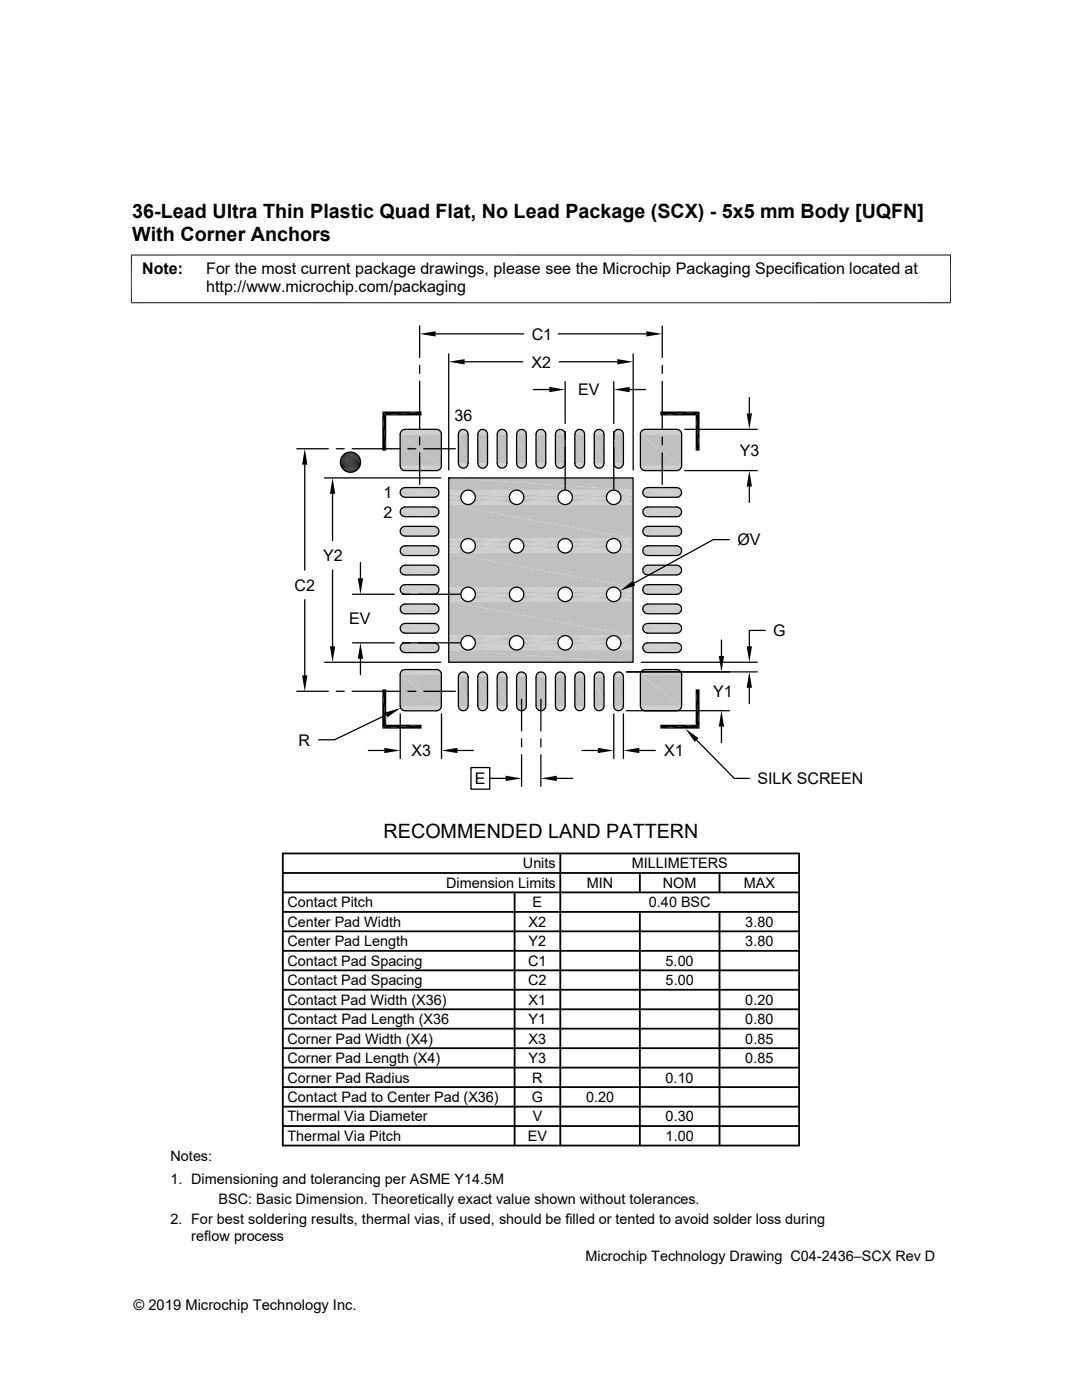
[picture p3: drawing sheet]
<svg xmlns="http://www.w3.org/2000/svg" width="216mm" height="279mm" viewBox="0 0 216 279" stroke-linecap="round" stroke-linejoin="round" font-family="sans-serif">
<defs><g id="words">
<g font-size="3.9">
<text x="26.4" y="43.5">36-Lead Ultra Thin Plastic Quad Flat, No Lead Package (SCX) - 5x5 mm Body [UQFN]</text>
<text x="26.4" y="48.1">With Corner Anchors</text>
<text x="76.5" y="167.2">RECOMMENDED LAND PATTERN</text>
</g>
<g font-size="3.2">
<text x="28.4" y="54.7">Note:</text>
<text x="41.1" y="58.3">http://www.microchip.com/packaging</text>
<text x="41.1" y="54.7">For the most current package drawings, please see the Microchip Packaging Specification located at</text>
<text x="106.1" y="67.8">C1</text>
<text x="106.1" y="73.3">X2</text>
<text x="115.4" y="78.9">EV</text>
<text x="90.7" y="84.1">36</text>
<text x="147.6" y="90.9">Y3</text>
<text x="76.5" y="99.4">1</text>
<text x="76.5" y="103.3">2</text>
<text x="64.5" y="112">Y2</text>
<text x="147.2" y="108.8">ØV</text>
<text x="58.8" y="117.9">C2</text>
<text x="69.7" y="124.6">EV</text>
<text x="154.3" y="126.9">G</text>
<text x="142.3" y="139.1">Y1</text>
<text x="59.5" y="148.8">R</text>
<text x="82.1" y="150.9">X3</text>
<text x="132.5" y="150.9">X1</text>
<text x="94.7" y="156.5">E</text>
<text x="151.2" y="156.5">SILK SCREEN</text>
</g>
<g font-size="2.9">
<text x="104.3" y="173.3">Units</text>
<text x="126" y="173.3">MILLIMETERS</text>
<text x="89" y="177.2">Dimension Limits</text>
<text x="117.1" y="177.2">MIN</text>
<text x="132.3" y="177.2">NOM</text>
<text x="148.4" y="177.2">MAX</text>
<text x="57.3" y="185">Center Pad Width</text>
<text x="57.3" y="181.1">Contact Pitch</text>
<text x="105.5" y="185">X2</text>
<text x="106.3" y="181.1">E</text>
<text x="129.5" y="181.1">0.40 BSC</text>
<text x="148.7" y="185">3.80</text>
<text x="57.3" y="188.8">Center Pad Length</text>
<text x="105.5" y="188.8">Y2</text>
<text x="148.7" y="188.8">3.80</text>
<text x="57.3" y="196.6">Contact Pad Spacing</text>
<text x="57.3" y="192.7">Contact Pad Spacing</text>
<text x="105.4" y="196.6">C2</text>
<text x="105.4" y="192.7">C1</text>
<text x="132.8" y="192.7">5.00</text>
<text x="132.8" y="196.6">5.00</text>
<text x="57.3" y="200.5">Contact Pad Width (X36)</text>
<text x="105.5" y="200.5">X1</text>
<text x="148.7" y="200.5">0.20</text>
<text x="57.3" y="204.4">Contact Pad Length (X36</text>
<text x="57.3" y="208.3">Corner Pad Width (X4)</text>
<text x="105.5" y="204.4">Y1</text>
<text x="105.5" y="208.3">X3</text>
<text x="148.7" y="204.4">0.80</text>
<text x="148.7" y="208.3">0.85</text>
<text x="57.3" y="212.2">Corner Pad Length (X4)</text>
<text x="105.5" y="212.2">Y3</text>
<text x="148.7" y="212.2">0.85</text>
<text x="57.3" y="219.9">Contact Pad to Center Pad (X36)</text>
<text x="57.3" y="216">Corner Pad Radius</text>
<text x="106.1" y="219.9">G</text>
<text x="106.2" y="216">R</text>
<text x="116.9" y="219.9">0.20</text>
<text x="132.8" y="216">0.10</text>
<text x="57.3" y="223.8">Thermal Via Diameter</text>
<text x="57.3" y="227.7">Thermal Via Pitch</text>
<text x="105.3" y="227.7">EV</text>
<text x="106.3" y="223.8">V</text>
<text x="132.8" y="223.8">0.30</text>
<text x="132.8" y="227.7">1.00</text>
<text x="34" y="231.6">Notes:</text>
<text x="34" y="236.2">1. Dimensioning and tolerancing per ASME Y14.5M</text>
<text x="34" y="244.3">2. For best soldering results, thermal vias, if used, should be filled or tented to avoid solder loss during</text>
<text x="43.6" y="240.3">BSC: Basic Dimension. Theoretically exact value shown without tolerances.</text>
<text x="38.1" y="247.6">reflow process</text>
<text x="116.8" y="251.7">Microchip Technology Drawing C04-2436–SCX Rev D</text>
<text x="26.6" y="261.3">© 2019 Microchip Technology Inc.</text>
</g>
</g></defs>
<g fill="#c0c0c0">
<path d="M89.5 95.4l36.8 2.4h-36.8z"/>
<path d="M89.5 95.4h36.8v2.4z"/>
</g>
<g fill="none" stroke="#c0c0c0" stroke-width=".2">
<path d="M89.5 97.8h3.8M89.5 97.9h3.5M89.5 98h3.3M89.5 98.2h3M93.5 97.8h9.5M93.8 97.9h8.9M94 98h8.4M94.3 98.2h7.9M103.2 97.8h9.4M103.5 97.9h8.9M103.7 98h8.4M104 98.2h7.9"/>
<path d="M112.9 97.8h9.4M113.2 97.9h8.8M113.4 98h8.4M113.6 98.2h8M122.6 97.8h3.7M122.9 97.9h3.4M123.1 98h3.2M123.3 98.2h3M89.5 100.3h3M89.5 100.5h3.3M89.5 100.6h3.5M89.5 100.7h3.8"/>
<path d="M93.5 100.7h9.5M93.8 100.6h8.9M94 100.5h8.4M94.3 100.3h7.9M103.2 100.7h9.4M103.5 100.6h8.9M103.7 100.5h8.4M104 100.3h7.9M112.9 100.7h9.4M113.2 100.6h8.8M113.4 100.5h8.4M113.6 100.3h8"/>
<path d="M122.6 100.7h3.7M122.9 100.6h3.4M123.1 100.5h3.2M123.3 100.3h3"/>
</g>
<path d="M89.5 98.4h2.8M94.5 98.4h7.5M104.2 98.4h7.5M113.8 98.4h7.6M123.5 98.4h2.8M89.5 100.1h2.8M94.5 100.1h7.5M104.2 100.1h7.5M113.8 100.1h7.6M123.5 100.1h2.8" fill="none" stroke="#c0c0c0" stroke-width=".21"/>
<path d="M89.5 98.6h2.7M89.5 99.9h2.7M94.6 99.9h7.3M94.6 98.6h7.3M104.3 98.6h7.2M104.3 99.9h7.2M114 99.9h7.2M114 98.6h7.2M123.7 98.6h2.6M123.7 99.9h2.6" fill="none" stroke="#c0c0c0" stroke-width=".23"/>
<path d="M89.5 98.8h2.6M89.5 99.4h2.5M94.8 98.8h6.9M94.8 99.4h6.9M104.4 98.8h7M104.5 99.4h6.8M114.1 98.8h7M114.2 99.4h6.8M123.8 98.8h2.5M123.9 99.4h2.4" fill="none" stroke="#c0c0c0" stroke-width=".25"/>
<path d="M89.5 99.1h2.5M89.5 99.6h2.6M94.8 99.6h6.9M94.8 99.1h6.9M104.4 99.6h7M104.5 99.1h6.8M114.1 99.6h7M114.2 99.1h6.8M123.8 99.6h2.5M123.9 99.1h2.4" fill="none" stroke="#c0c0c0" stroke-width=".28"/>
<g fill="#c0c0c0">
<path d="M89.5 100.7l36.8 6.8h-36.8z"/>
<path d="M89.5 100.7h36.8v6.8z"/>
</g>
<g fill="none" stroke="#c0c0c0" stroke-width=".2">
<path d="M89.5 107.5h3.8M89.5 107.6h3.5M89.5 107.7h3.3M89.5 107.9h3M89.5 110h3M89.5 110.2h3.3M89.5 110.3h3.5M89.5 110.4h3.8M93.5 110.4h9.5M93.5 107.5h9.5M93.8 110.3h8.9M93.8 107.6h8.9"/>
<path d="M94 107.7h8.4M94 110.2h8.4M94.3 107.9h7.9M94.3 110h7.9M103.2 107.5h9.4M103.2 110.4h9.4M103.5 107.6h8.9M103.5 110.3h8.9M103.7 107.7h8.4M103.7 110.2h8.4M104 107.9h7.9M104 110h7.9"/>
<path d="M112.9 107.5h9.4M112.9 110.4h9.4M113.2 107.6h8.8M113.2 110.3h8.8M113.4 107.7h8.4M113.4 110.2h8.4M113.6 110h8M113.6 107.9h8M122.6 110.4h3.7M122.6 107.5h3.7M122.9 107.6h3.4M122.9 110.3h3.4"/>
<path d="M123.1 107.7h3.2M123.1 110.2h3.2M123.3 107.9h3M123.3 110h3"/>
</g>
<path d="M89.5 108.1h2.8M94.5 108.1h7.5M104.2 108.1h7.5M113.8 108.1h7.6M123.5 108.1h2.8" fill="none" stroke="#c0c0c0" stroke-width=".21"/>
<g fill="none" stroke="#c0c0c0" stroke-width=".25">
<path d="M89.5 108.3h2.7M89.5 108.5h2.6M89.5 108.8h2.5M89.5 109.3h2.6M94.6 108.3h7.3M94.8 109.3h6.9M94.8 108.5h6.9M94.8 108.8h6.9M104.3 108.3h7.2M104.4 109.3h7M104.4 108.5h7M104.5 108.8h6.8"/>
<path d="M114 108.3h7.2M114.1 108.5h7M114.1 109.3h7M114.2 108.8h6.8M123.7 108.3h2.6M123.8 109.3h2.5M123.8 108.5h2.5M123.9 108.8h2.4"/>
</g>
<path d="M89.5 109.1h2.5M94.8 109.1h6.9M104.5 109.1h6.8M114.2 109.1h6.8M123.9 109.1h2.4" fill="none" stroke="#c0c0c0" stroke-width=".28"/>
<path d="M89.5 109.6h2.7M89.5 109.8h2.8M94.5 109.8h7.5M94.6 109.6h7.3M104.2 109.8h7.5M104.3 109.6h7.2M113.8 109.8h7.6M114 109.6h7.2M123.5 109.8h2.8M123.7 109.6h2.6" fill="none" stroke="#c0c0c0" stroke-width=".23"/>
<g fill="#c0c0c0">
<path d="M89.5 110.4l36.8 6.8h-36.8z"/>
<path d="M89.5 110.4h36.8v6.8z"/>
</g>
<g fill="none" stroke="#c0c0c0" stroke-width=".2">
<path d="M89.5 117.2h3.8M89.5 117.3h3.5M89.5 117.4h3.3M89.5 117.5h3M89.5 119.7h3M89.5 119.8h3.3M89.5 120h3.5M93.5 117.2h9.5M93.8 120h8.9M93.8 117.3h8.9M94 117.4h8.4M94 119.8h8.4"/>
<path d="M94.3 117.5h7.9M94.3 119.7h7.9M103.2 117.2h9.4M103.5 117.3h8.9M103.5 120h8.9M103.7 117.4h8.4M103.7 119.8h8.4M104 117.5h7.9M104 119.7h7.9M112.9 117.2h9.4M113.2 117.3h8.8M113.2 120h8.8"/>
<path d="M113.4 117.4h8.4M113.4 119.8h8.4M113.6 119.7h8M113.6 117.5h8M122.6 117.2h3.7M122.9 117.3h3.4M122.9 120h3.4M123.1 117.4h3.2M123.1 119.8h3.2M123.3 117.5h3M123.3 119.7h3M89.5 120h3.8"/>
<path d="M93.5 120h9.5M103.2 120h9.4M112.9 120h9.4M122.6 120h3.7"/>
</g>
<path d="M89.5 117.7h2.8M89.5 118h2.7M94.5 117.7h7.5M94.6 118h7.3M104.2 117.7h7.5M104.3 118h7.2M113.8 117.7h7.6M114 118h7.2M123.5 117.7h2.8M123.7 118h2.6" fill="none" stroke="#c0c0c0" stroke-width=".23"/>
<g fill="none" stroke="#c0c0c0" stroke-width=".25">
<path d="M89.5 118.2h2.6M89.5 118.7h2.5M89.5 119h2.6M89.5 119.3h2.7M94.6 119.3h7.3M94.8 119h6.9M94.8 118.2h6.9M94.8 118.7h6.9M104.3 119.3h7.2M104.4 119h7M104.4 118.2h7M104.5 118.7h6.8"/>
<path d="M114 119.3h7.2M114.1 118.2h7M114.1 119h7M114.2 118.7h6.8M123.7 119.3h2.6M123.8 119h2.5M123.8 118.2h2.5M123.9 118.7h2.4"/>
</g>
<path d="M89.5 118.5h2.5M94.8 118.5h6.9M104.5 118.5h6.8M114.2 118.5h6.8M123.9 118.5h2.4" fill="none" stroke="#c0c0c0" stroke-width=".28"/>
<path d="M89.5 119.5h2.8M94.5 119.5h7.5M104.2 119.5h7.5M113.8 119.5h7.6M123.5 119.5h2.8" fill="none" stroke="#c0c0c0" stroke-width=".21"/>
<g fill="#c0c0c0">
<path d="M89.5 120.1l36.8 6.8h-36.8z"/>
<path d="M89.5 120.1h36.8v6.8z"/>
</g>
<g fill="none" stroke="#c0c0c0" stroke-width=".2">
<path d="M89.5 126.9h3.8M89.5 126.9h3.5M89.5 127.1h3.3M89.5 127.2h3M89.5 129.4h3M89.5 129.5h3.3M89.5 129.6h3.5M89.5 129.7h3.8M93.5 129.7h9.5M93.5 126.9h9.5M93.8 129.6h8.9M93.8 126.9h8.9"/>
<path d="M94 127.1h8.4M94 129.5h8.4M94.3 127.2h7.9M94.3 129.4h7.9M103.2 126.9h9.4M103.2 129.7h9.4M103.5 126.9h8.9M103.5 129.6h8.9M103.7 127.1h8.4M103.7 129.5h8.4M104 127.2h7.9M104 129.4h7.9"/>
<path d="M112.9 126.9h9.4M112.9 129.7h9.4M113.2 126.9h8.8M113.2 129.6h8.8M113.4 127.1h8.4M113.4 129.5h8.4M113.6 129.4h8M113.6 127.2h8M122.6 129.7h3.7M122.6 126.9h3.7M122.9 126.9h3.4M122.9 129.6h3.4"/>
<path d="M123.1 127.1h3.2M123.1 129.5h3.2M123.3 127.2h3M123.3 129.4h3"/>
</g>
<path d="M89.5 127.4h2.8M89.5 129.2h2.8M94.5 127.4h7.5M94.5 129.2h7.5M104.2 129.2h7.5M104.2 127.4h7.5M113.8 127.4h7.6M113.8 129.2h7.6M123.5 129.2h2.8M123.5 127.4h2.8" fill="none" stroke="#c0c0c0" stroke-width=".21"/>
<path d="M89.5 127.6h2.7M89.5 128.9h2.7M94.6 128.9h7.3M94.6 127.6h7.3M104.3 127.6h7.2M104.3 128.9h7.2M114 128.9h7.2M114 127.6h7.2M123.7 127.6h2.6M123.7 128.9h2.6" fill="none" stroke="#c0c0c0" stroke-width=".23"/>
<path d="M89.5 127.9h2.6M89.5 128.4h2.5M94.8 127.9h6.9M94.8 128.4h6.9M104.4 127.9h7M104.5 128.4h6.8M114.1 127.9h7M114.2 128.4h6.8M123.8 127.9h2.5M123.9 128.4h2.4" fill="none" stroke="#c0c0c0" stroke-width=".28"/>
<path d="M89.5 128.2h2.5M89.5 128.7h2.6M94.8 128.7h6.9M94.8 128.2h6.9M104.4 128.7h7M104.5 128.2h6.8M114.1 128.7h7M114.2 128.2h6.8M123.8 128.7h2.5M123.9 128.2h2.4" fill="none" stroke="#c0c0c0" stroke-width=".25"/>
<g fill="#c0c0c0">
<path d="M89.5 129.7l36.8 2.5h-36.8z"/>
<path d="M89.5 129.7h36.8v2.5z"/>
</g>
<path d="M80.6 85.7h6.7M128.6 85.7h6.6" fill="none" stroke="#c0c0c0" stroke-width=".2"/>
<g fill="#c0c0c0">
<path d="M123.1 85.7h.6z"/>
<path d="M123.3 85.7h.4z"/>
<path d="M119.3 85.7h.5z"/>
<path d="M119.5 85.7h.3z"/>
<path d="M115.4 85.7h.5z"/>
<path d="M115.6 85.7h.3z"/>
<path d="M111.5 85.7h.6z"/>
<path d="M111.7 85.7h.4z"/>
<path d="M107.7 85.7h.5z"/>
<path d="M107.8 85.7h.4z"/>
<path d="M103.8 85.7h.5z"/>
<path d="M104 85.7h.3z"/>
<path d="M99.9 85.7h.6z"/>
<path d="M100.1 85.7h.4z"/>
<path d="M96.1 85.7h.5z"/>
<path d="M96.2 85.7h.4z"/>
<path d="M92.2 85.7h.5z"/>
<path d="M92.4 85.7h.3z"/>
</g>
<path d="M80.5 85.7h6.9M128.4 85.7h7" fill="none" stroke="#c0c0c0" stroke-width=".2"/>
<g fill="#c0c0c0">
<path d="M123 85.8h.8z"/>
<path d="M123.1 85.7l.7 .1z"/>
<path d="M119.1 85.8h.9z"/>
<path d="M119.3 85.7l.7 .1z"/>
<path d="M115.3 85.8h.8z"/>
<path d="M115.4 85.7l.7 .1z"/>
<path d="M111.4 85.8h.8z"/>
<path d="M111.5 85.7l.7 .1z"/>
<path d="M107.5 85.8h.9z"/>
<path d="M107.7 85.7l.7 .1z"/>
<path d="M103.6 85.8h.9z"/>
<path d="M103.8 85.7l.7 .1z"/>
<path d="M99.8 85.8h.8z"/>
<path d="M99.9 85.7l.7 .1z"/>
<path d="M95.9 85.8h.8z"/>
<path d="M96.1 85.7l.6 .1z"/>
<path d="M92 85.8h.9z"/>
<path d="M92.2 85.7l.7 .1z"/>
</g>
<path d="M80.3 85.8h7.3M128.3 85.8h7.2" fill="none" stroke="#c0c0c0" stroke-width=".2"/>
<g fill="#c0c0c0">
<path d="M122.8 85.9l.2-.1 1 .1z"/>
<path d="M123 85.8l1 .1z"/>
<path d="M119 85.9l.1-.1 1 .1z"/>
<path d="M119.1 85.8l1 .1z"/>
<path d="M115.1 85.9l.2-.1 1 .1z"/>
<path d="M115.3 85.8l1 .1z"/>
<path d="M111.2 85.9l.2-.1 1 .1z"/>
<path d="M111.4 85.8l1 .1z"/>
<path d="M107.3 85.9l.2-.1 1 .1z"/>
<path d="M107.5 85.8l1 .1z"/>
<path d="M103.5 85.9l.1-.1 1 .1z"/>
<path d="M103.6 85.8l1 .1z"/>
<path d="M99.6 85.9l.2-.1 1 .1z"/>
<path d="M99.8 85.8l1 .1z"/>
<path d="M95.7 85.9l.2-.1 1 .1z"/>
<path d="M95.9 85.8l1 .1z"/>
<path d="M91.9 85.9l.1-.1 1 .1z"/>
<path d="M92 85.8l1 .1z"/>
</g>
<path d="M80.2 85.9h7.5M128.1 85.9h7.6" fill="none" stroke="#c0c0c0" stroke-width=".2"/>
<g fill="#c0c0c0">
<path d="M122.7 86l.1-.1 1.3 .1z"/>
<path d="M122.8 85.9l1.3 .1z"/>
<path d="M118.8 86l.2-.1 1.3 .1z"/>
<path d="M119 85.9l1.3 .1z"/>
<path d="M115 86l.1-.1 1.3 .1z"/>
<path d="M115.1 85.9l1.3 .1z"/>
<path d="M111.1 86l.1-.1 1.3 .1z"/>
<path d="M111.2 85.9l1.3 .1z"/>
<path d="M107.2 86l.1-.1 1.3 .1z"/>
<path d="M107.3 85.9l1.3 .1z"/>
<path d="M103.3 86l.2-.1 1.3 .1z"/>
<path d="M103.5 85.9l1.3 .1z"/>
<path d="M99.5 86l.1-.1 1.3 .1z"/>
<path d="M99.6 85.9l1.3 .1z"/>
<path d="M95.6 86l.1-.1 1.3 .1z"/>
<path d="M95.7 85.9l1.3 .1z"/>
<path d="M91.7 86l.2-.1 1.3 .1z"/>
<path d="M91.9 85.9l1.3 .1z"/>
</g>
<path d="M80.1 86h7.8M128 86h7.8" fill="none" stroke="#c0c0c0" stroke-width=".2"/>
<g fill="#c0c0c0">
<path d="M122.7 86l1.5 .1h-1.6z"/>
<path d="M122.7 86h1.4l.1 .1z"/>
<path d="M118.8 86l1.6 .1h-1.7z"/>
<path d="M118.8 86h1.5l.1 .1z"/>
<path d="M115 86l1.5 .1h-1.6z"/>
<path d="M115 86h1.4l.1 .1z"/>
<path d="M111.1 86l1.5 .1h-1.6z"/>
<path d="M111.1 86h1.4l.1 .1z"/>
<path d="M107.2 86l1.6 .1h-1.7z"/>
<path d="M107.2 86h1.4l.2 .1z"/>
<path d="M103.3 86l1.6 .1h-1.7z"/>
<path d="M103.3 86h1.5l.1 .1z"/>
<path d="M99.5 86l1.5 .1h-1.6z"/>
<path d="M99.5 86h1.4l.1 .1z"/>
<path d="M95.6 86l1.5 .1h-1.6z"/>
<path d="M95.6 86h1.4l.1 .1z"/>
<path d="M91.7 86l1.6 .1h-1.7z"/>
<path d="M91.7 86h1.5l.1 .1z"/>
</g>
<path d="M80 86.1h7.9M127.9 86.1h8" fill="none" stroke="#c0c0c0" stroke-width=".2"/>
<g fill="#c0c0c0">
<path d="M122.6 86.1l1.7 .2h-1.8z"/>
<path d="M122.6 86.1h1.6l.1 .2z"/>
<path d="M118.7 86.1l1.8 .2h-1.9z"/>
<path d="M118.7 86.1h1.7l.1 .2z"/>
<path d="M114.9 86.1l1.7 .2h-1.8z"/>
<path d="M114.9 86.1h1.6l.1 .2z"/>
<path d="M111 86.1l1.7 .2h-1.8z"/>
<path d="M111 86.1h1.6l.1 .2z"/>
<path d="M107.1 86.1l1.7 .2h-1.8z"/>
<path d="M107.1 86.1h1.7v.2z"/>
<path d="M103.2 86.1l1.8 .2h-1.9z"/>
<path d="M103.2 86.1h1.7l.1 .2z"/>
<path d="M99.4 86.1l1.7 .2h-1.8z"/>
<path d="M99.4 86.1h1.6l.1 .2z"/>
<path d="M95.5 86.1l1.7 .2h-1.8z"/>
<path d="M95.5 86.1h1.6l.1 .2z"/>
<path d="M91.6 86.1l1.7 .2h-1.8z"/>
<path d="M91.6 86.1h1.7v.2z"/>
</g>
<path d="M79.9 86.3h8.1M127.8 86.3h8.2" fill="none" stroke="#c0c0c0" stroke-width=".2"/>
<g fill="#c0c0c0">
<path d="M122.5 86.3l1.9 .2h-1.9z"/>
<path d="M122.5 86.3h1.8l.1 .2z"/>
<path d="M118.6 86.3l1.9 .2h-1.9z"/>
<path d="M118.6 86.3h1.9v.2z"/>
<path d="M114.8 86.3l1.8 .2h-1.9z"/>
<path d="M114.8 86.3h1.8v.2z"/>
<path d="M110.9 86.3l1.9 .2h-2z"/>
<path d="M110.9 86.3h1.8l.1 .2z"/>
<path d="M107 86.3l1.9 .2h-1.9z"/>
<path d="M107 86.3h1.8l.1 .2z"/>
<path d="M103.1 86.3l1.9 .2h-1.9z"/>
<path d="M103.1 86.3h1.9v.2z"/>
<path d="M99.3 86.3l1.8 .2h-1.9z"/>
<path d="M99.3 86.3h1.8v.2z"/>
<path d="M95.4 86.3l1.9 .2h-1.9z"/>
<path d="M95.4 86.3h1.8l.1 .2z"/>
<path d="M91.5 86.3l1.9 .2h-1.9z"/>
<path d="M91.5 86.3h1.8l.1 .2z"/>
</g>
<path d="M79.9 86.4h8.2M127.8 86.4h8.2M127.8 86.6h8.2" fill="none" stroke="#c0c0c0" stroke-width=".2"/>
<g fill="#c0c0c0">
<path d="M122.5 86.5l1.9 .2h-2z"/>
<path d="M122.5 86.5h1.9v.2z"/>
<path d="M118.6 86.5l1.9 .2h-1.9z"/>
<path d="M118.6 86.5h1.9v.2z"/>
<path d="M114.7 86.5l1.9 .2h-1.9z"/>
<path d="M114.7 86.5h1.9v.2z"/>
<path d="M110.8 86.5l2 .2h-2z"/>
<path d="M110.8 86.5h2v.2z"/>
<path d="M107 86.5l1.9 .2h-1.9z"/>
<path d="M107 86.5h1.9v.2z"/>
<path d="M103.1 86.5l1.9 .2h-1.9z"/>
<path d="M103.1 86.5h1.9v.2z"/>
<path d="M99.2 86.5l2 .2h-2z"/>
<path d="M99.2 86.5h1.9l.1 .2z"/>
<path d="M95.4 86.5l1.9 .2h-2z"/>
<path d="M95.4 86.5h1.9v.2z"/>
<path d="M91.5 86.5l1.9 .2h-1.9z"/>
<path d="M91.5 86.5h1.9v.2z"/>
</g>
<path d="M79.8 86.6h8.3" fill="none" stroke="#c0c0c0" stroke-width=".2"/>
<g fill="#c0c0c0">
<path d="M122.4 86.7l2 5.8h-2z"/>
<path d="M122.4 86.7h2v5.8z"/>
<path d="M118.6 86.7l1.9 5.8h-1.9z"/>
<path d="M118.6 86.7h1.9v5.8z"/>
<path d="M114.7 86.7l1.9 5.8h-1.9z"/>
<path d="M114.7 86.7h1.9v5.8z"/>
<path d="M110.8 86.7l2 5.8h-2z"/>
<path d="M110.8 86.7h2v5.8z"/>
<path d="M107 86.7l1.9 5.8h-1.9z"/>
<path d="M107 86.7h1.9v5.8z"/>
<path d="M103.1 86.7l1.9 5.8h-1.9z"/>
<path d="M103.1 86.7h1.9v5.8z"/>
<path d="M99.2 86.7l2 5.8h-2z"/>
<path d="M99.2 86.7h2v5.8z"/>
<path d="M95.3 86.7l2 5.8h-2z"/>
<path d="M95.3 86.7h2v5.8z"/>
<path d="M91.5 86.7l1.9 5.8h-1.9z"/>
<path d="M91.5 86.7h1.9v5.8z"/>
<path d="M122.4 92.5l2 .1h-1.9z"/>
<path d="M122.4 92.5h2v.1z"/>
<path d="M118.6 92.5l1.9 .1h-1.9z"/>
<path d="M118.6 92.5h1.9v.1z"/>
<path d="M114.7 92.5l1.9 .1h-1.9z"/>
<path d="M114.7 92.5h1.9v.1z"/>
<path d="M110.8 92.5l2 .1h-2z"/>
<path d="M110.8 92.5h2v.1z"/>
<path d="M103.1 92.5l1.9 .1h-1.9z"/>
<path d="M103.1 92.5h1.9v.1z"/>
<path d="M99.2 92.5l1.9 .1h-1.9z"/>
<path d="M99.2 92.5h2l-.1 .1z"/>
<path d="M95.3 92.5l2 .1h-1.9z"/>
<path d="M95.3 92.5h2v.1z"/>
<path d="M91.5 92.5l1.9 .1h-1.9z"/>
<path d="M91.5 92.5h1.9v.1z"/>
<path d="M107 92.5l1.9 .2h-1.9z"/>
<path d="M107 92.5h1.9v.2z"/>
<path d="M122.5 92.6l1.8 .2h-1.8z"/>
<path d="M122.5 92.6h1.9l-.1 .2z"/>
<path d="M118.6 92.6l1.9 .2h-1.9z"/>
<path d="M118.6 92.6h1.9v.2z"/>
<path d="M114.7 92.6l1.9 .2h-1.8z"/>
<path d="M114.7 92.6h1.9v.2z"/>
<path d="M110.8 92.6l1.9 .2h-1.8z"/>
<path d="M110.8 92.6h2l-.1 .2z"/>
<path d="M103.1 92.6l1.9 .2h-1.9z"/>
<path d="M103.1 92.6h1.9v.2z"/>
<path d="M99.2 92.6l1.9 .2h-1.8z"/>
<path d="M99.2 92.6h1.9v.2z"/>
<path d="M95.4 92.6l1.8 .2h-1.8z"/>
<path d="M95.4 92.6h1.9l-.1 .2z"/>
<path d="M91.5 92.6l1.8 .2h-1.8z"/>
<path d="M91.5 92.6h1.9l-.1 .2z"/>
<path d="M107 92.7l1.8 .1h-1.8z"/>
<path d="M107 92.7h1.9l-.1 .1z"/>
<path d="M127.8 86.7l8.2 6.3h-8.2z"/>
<path d="M127.8 86.7h8.2v6.3z"/>
<path d="M79.8 86.7l8.3 6.3h-8.3z"/>
<path d="M79.8 86.7h8.3v6.3z"/>
<path d="M122.5 92.8l1.7 .2h-1.6z"/>
<path d="M122.5 92.8h1.8l-.1 .2z"/>
<path d="M118.6 92.8l1.8 .2h-1.7z"/>
<path d="M118.6 92.8h1.9l-.1 .2z"/>
<path d="M114.8 92.8l1.7 .2h-1.6z"/>
<path d="M114.8 92.8h1.8l-.1 .2z"/>
<path d="M110.9 92.8l1.7 .2h-1.6z"/>
<path d="M110.9 92.8h1.8l-.1 .2z"/>
<path d="M103.1 92.8l1.8 .2h-1.7z"/>
<path d="M103.1 92.8h1.9l-.1 .2z"/>
<path d="M99.3 92.8l1.7 .2h-1.6z"/>
<path d="M99.3 92.8h1.8l-.1 .2z"/>
<path d="M95.4 92.8l1.7 .2h-1.6z"/>
<path d="M95.4 92.8h1.8l-.1 .2z"/>
<path d="M91.5 92.8l1.8 .2h-1.7z"/>
<path d="M91.5 92.8h1.8v.2z"/>
<path d="M107 92.8l1.7 .2h-1.6z"/>
<path d="M107 92.8h1.8l-.1 .2z"/>
</g>
<path d="M79.8 93h8.3M127.8 93h8.2" fill="none" stroke="#c0c0c0" stroke-width=".2"/>
<g fill="#c0c0c0">
<path d="M122.6 93l1.5 .1h-1.4z"/>
<path d="M122.6 93h1.6l-.1 .1z"/>
<path d="M118.7 93l1.6 .1h-1.5z"/>
<path d="M118.7 93h1.7l-.1 .1z"/>
<path d="M114.9 93l1.5 .1h-1.4z"/>
<path d="M114.9 93h1.6l-.1 .1z"/>
<path d="M111 93l1.5 .1h-1.4z"/>
<path d="M111 93h1.6l-.1 .1z"/>
<path d="M103.2 93l1.6 .1h-1.5z"/>
<path d="M103.2 93h1.7l-.1 .1z"/>
<path d="M99.4 93l1.5 .1h-1.4z"/>
<path d="M99.4 93h1.6l-.1 .1z"/>
<path d="M95.5 93l1.5 .1h-1.4z"/>
<path d="M95.5 93h1.6l-.1 .1z"/>
<path d="M91.6 93l1.6 .1h-1.5z"/>
<path d="M91.6 93h1.7l-.1 .1z"/>
<path d="M107.1 93l1.5 .2h-1.3z"/>
<path d="M107.1 93h1.6l-.1 .2z"/>
<path d="M122.7 93.1l1.3 .1h-1.2z"/>
<path d="M122.7 93.1h1.4l-.1 .1z"/>
<path d="M118.8 93.1l1.3 .1h-1.1z"/>
<path d="M118.8 93.1h1.5l-.2 .1z"/>
<path d="M115 93.1l1.3 .1h-1.2z"/>
<path d="M115 93.1h1.4l-.1 .1z"/>
<path d="M111.1 93.1l1.3 .1h-1.2z"/>
<path d="M111.1 93.1h1.4l-.1 .1z"/>
<path d="M103.3 93.1l1.3 .1h-1.1z"/>
<path d="M103.3 93.1h1.5l-.2 .1z"/>
<path d="M99.5 93.1l1.3 .1h-1.2z"/>
<path d="M99.5 93.1h1.4l-.1 .1z"/>
<path d="M95.6 93.1l1.3 .1h-1.2z"/>
<path d="M95.6 93.1h1.4l-.1 .1z"/>
<path d="M91.7 93.1l1.3 .1h-1.1z"/>
<path d="M91.7 93.1h1.5l-.2 .1z"/>
<path d="M107.3 93.2l1.2 .1h-1.1z"/>
<path d="M107.3 93.2h1.3l-.1 .1z"/>
</g>
<path d="M79.9 93.2h8.2M127.8 93.2h8.2" fill="none" stroke="#c0c0c0" stroke-width=".2"/>
<g fill="#c0c0c0">
<path d="M122.8 93.2l1 .1z"/>
<path d="M122.8 93.2h1.2l-.2 .1z"/>
<path d="M119 93.2l1 .1z"/>
<path d="M119 93.2h1.1l-.1 .1z"/>
<path d="M115.1 93.2l1 .1z"/>
<path d="M115.1 93.2h1.2l-.2 .1z"/>
<path d="M111.2 93.2l1 .1z"/>
<path d="M111.2 93.2h1.2l-.2 .1z"/>
<path d="M103.5 93.2l1 .1z"/>
<path d="M103.5 93.2h1.1l-.1 .1z"/>
<path d="M99.6 93.2l1 .1z"/>
<path d="M99.6 93.2h1.2l-.2 .1z"/>
<path d="M95.7 93.2l1 .1z"/>
<path d="M95.7 93.2h1.2l-.2 .1z"/>
<path d="M91.9 93.2l1 .1z"/>
<path d="M91.9 93.2h1.1l-.1 .1z"/>
<path d="M107.4 93.3l.9 .1z"/>
<path d="M107.4 93.3h1.1z"/>
<path d="M123 93.3l.7 .1z"/>
<path d="M123 93.3h.8z"/>
<path d="M119.1 93.3l.7 .1z"/>
<path d="M119.1 93.3h.9z"/>
<path d="M115.3 93.3l.6 .1z"/>
<path d="M115.3 93.3h.8z"/>
<path d="M111.4 93.3l.7 .1z"/>
<path d="M111.4 93.3h.8z"/>
<path d="M103.6 93.3l.7 .1z"/>
<path d="M103.6 93.3h.9z"/>
<path d="M99.8 93.3l.7 .1z"/>
<path d="M99.8 93.3h.8z"/>
<path d="M95.9 93.3l.7 .1z"/>
<path d="M95.9 93.3h.8z"/>
<path d="M92 93.3l.7 .1z"/>
<path d="M92 93.3h.9z"/>
<path d="M107.5 93.4h.6z"/>
<path d="M107.5 93.4h.8z"/>
<path d="M123.1 93.4h.4z"/>
<path d="M123.1 93.4h.6z"/>
<path d="M119.3 93.4h.3z"/>
<path d="M119.3 93.4h.5z"/>
<path d="M115.4 93.4h.4z"/>
<path d="M115.4 93.4h.5z"/>
<path d="M111.5 93.4h.4z"/>
<path d="M111.5 93.4h.6z"/>
<path d="M107.7 93.4h.3z"/>
<path d="M107.7 93.4h.4z"/>
<path d="M103.8 93.4h.3z"/>
<path d="M103.8 93.4h.5z"/>
<path d="M99.9 93.4h.4z"/>
<path d="M99.9 93.4h.6z"/>
<path d="M96.1 93.4h.3z"/>
<path d="M96.1 93.4h.5z"/>
<path d="M92.2 93.4h.3z"/>
<path d="M92.2 93.4h.5z"/>
</g>
<g fill="none" stroke="#c0c0c0" stroke-width=".2">
<path d="M79.9 98.1h7.7M79.9 98.3h7.7M79.9 98.5h7.7M79.9 97.9h7.7M79.9 98.6h7.7M79.9 93.4h8.1M79.9 98.8h7.6M79.9 97.8h7.6M80 93.5h7.9M80.1 98.9h7.3M80.1 97.6h7.3M80.1 93.6h7.8"/>
<path d="M80.2 97.5h7.1M80.2 99h7.1M80.2 93.7h7.5M80.3 97.4h6.8M80.3 99.1h6.8M80.3 93.8h7.3M80.5 99.2h6.5M80.5 97.3h6.5M80.5 93.9h6.9M80.6 93.9h6.7M127.8 93.4h8.2M127.9 93.5h8"/>
<path d="M128 93.6h7.8M128.1 93.7h7.6M128.3 98.1h7.7M128.3 93.8h7.2M128.3 98.3h7.7M128.3 98.5h7.7M128.3 97.9h7.7M128.3 98.6h7.7M128.4 98.8h7.5M128.4 97.8h7.5M128.4 93.9h7M128.5 97.6h7.3"/>
<path d="M128.5 98.9h7.3M128.6 97.5h7.1M128.6 93.9h6.6M128.6 99h7.1M128.7 99.1h6.9M128.7 97.4h6.9M128.9 99.2h6.5M128.9 97.3h6.5M79.9 102h7.7M79.9 105.9h7.7M79.9 109.7h7.7M79.9 113.6h7.7"/>
<path d="M79.9 117.5h7.7M79.9 102.2h7.7M79.9 102.3h7.7M79.9 106h7.7M79.9 106.2h7.7M79.9 109.9h7.7M79.9 110.1h7.7M79.9 113.8h7.7M79.9 114h7.7M79.9 117.6h7.7M79.9 117.8h7.7M79.9 101.8h7.7"/>
<path d="M79.9 105.7h7.7M79.9 109.6h7.7M79.9 113.4h7.7M79.9 117.3h7.7M79.9 102.5h7.7M79.9 106.4h7.7M79.9 110.2h7.7M79.9 114.1h7.7M79.9 118h7.7M79.9 102.7h7.6M79.9 106.5h7.6M79.9 110.4h7.6"/>
<path d="M79.9 114.3h7.6M79.9 118.2h7.6M79.9 101.7h7.6M79.9 105.5h7.6M79.9 109.4h7.6M79.9 113.3h7.6M79.9 117.1h7.6M80.1 102.8h7.3M80.1 106.7h7.3M80.1 110.6h7.3M80.1 114.4h7.3M80.1 118.3h7.3"/>
<path d="M80.1 101.5h7.3M80.1 105.4h7.3M80.1 109.2h7.3M80.1 113.1h7.3M80.1 117h7.3M80.2 101.4h7.1M80.2 105.3h7.1M80.2 109.1h7.1M80.2 113h7.1M80.2 116.9h7.1M80.2 102.9h7.1M80.2 106.8h7.1"/>
<path d="M80.2 110.7h7.1M80.2 114.5h7.1M80.2 118.4h7.1M80.3 101.3h6.8M80.3 105.2h6.8M80.3 109h6.8M80.3 112.9h6.8M80.3 116.8h6.8M80.3 103h6.8M80.3 106.9h6.8M80.3 110.8h6.8M80.3 114.6h6.8"/>
<path d="M80.3 118.5h6.8M80.5 103.1h6.5M80.5 107h6.5M80.5 110.8h6.5M80.5 114.7h6.5M80.5 118.6h6.5M80.5 101.2h6.5M80.5 105.1h6.5M80.5 109h6.5M80.5 112.8h6.5M80.5 116.7h6.5M80.6 101.2h6.2"/>
<path d="M80.6 105.1h6.2M80.6 112.8h6.2M80.6 116.7h6.2M80.6 103.1h6.2M80.6 107h6.2M80.6 114.7h6.2M80.6 118.6h6.2M128.3 102h7.7M128.3 105.9h7.7M128.3 109.7h7.7M128.3 113.6h7.7M128.3 117.5h7.7"/>
<path d="M128.3 102.2h7.7M128.3 102.3h7.7M128.3 106h7.7M128.3 106.2h7.7M128.3 109.9h7.7M128.3 110.1h7.7M128.3 113.8h7.7M128.3 114h7.7M128.3 117.6h7.7M128.3 117.8h7.7M128.3 101.8h7.7M128.3 105.7h7.7"/>
<path d="M128.3 109.6h7.7M128.3 113.4h7.7M128.3 117.3h7.7M128.3 102.5h7.7M128.3 106.4h7.7M128.3 110.2h7.7M128.3 114.1h7.7M128.3 118h7.7M128.4 102.7h7.5M128.4 106.5h7.5M128.4 110.4h7.5M128.4 114.3h7.5"/>
<path d="M128.4 118.2h7.5M128.4 101.7h7.5M128.4 105.5h7.5M128.4 109.4h7.5M128.4 113.3h7.5M128.4 117.1h7.5M128.5 101.5h7.3M128.5 105.4h7.3M128.5 109.2h7.3M128.5 113.1h7.3M128.5 117h7.3M128.5 102.8h7.3"/>
<path d="M128.5 106.7h7.3M128.5 110.6h7.3M128.5 114.4h7.3M128.5 118.3h7.3M128.6 101.4h7.1M128.6 105.3h7.1M128.6 109.1h7.1M128.6 113h7.1M128.6 116.9h7.1M128.6 102.9h7.1M128.6 106.8h7.1M128.6 110.7h7.1"/>
<path d="M128.6 114.5h7.1M128.6 118.4h7.1M128.7 103h6.9M128.7 106.9h6.9M128.7 110.8h6.9M128.7 114.6h6.9M128.7 118.5h6.9M128.7 101.3h6.9M128.7 105.2h6.9M128.7 109h6.9M128.7 112.9h6.9M128.7 116.8h6.9"/>
<path d="M128.9 103.1h6.5M128.9 107h6.5M128.9 110.8h6.5M128.9 114.7h6.5M128.9 118.6h6.5M128.9 101.2h6.5M128.9 105.1h6.5M128.9 109h6.5M128.9 112.8h6.5M128.9 116.7h6.5M129.1 101.2h6.1M129.1 105.1h6.1"/>
<path d="M129.1 112.8h6.1M129.1 116.7h6.1M129.1 103.1h6.1M129.1 107h6.1M129.1 114.7h6.1M129.1 118.6h6.1M79.9 121.3h7.7M79.9 125.2h7.7M79.9 129.1h7.7M79.9 121.5h7.7M79.9 121.7h7.7M79.9 125.4h7.7"/>
<path d="M79.9 125.6h7.7M79.9 129.3h7.7M79.9 129.4h7.7M79.9 121.2h7.7M79.9 125h7.7M79.9 128.9h7.7M79.9 121.9h7.7M79.9 125.7h7.7M79.9 129.6h7.7M79.9 122h7.6M79.9 125.9h7.6M79.9 129.8h7.6"/>
<path d="M79.9 121h7.6M79.9 124.9h7.6M79.9 128.7h7.6M80 134h7.9M80.1 122.2h7.3M80.1 126h7.3M80.1 129.9h7.3M80.1 120.9h7.3M80.1 124.7h7.3M80.1 128.6h7.3M80.1 133.9h7.8M80.2 120.7h7.1"/>
<path d="M80.2 124.6h7.1M80.2 128.5h7.1M80.2 122.3h7.1M80.2 126.2h7.1M80.2 130h7.1M80.2 133.8h7.5M80.3 120.7h6.8M80.3 124.5h6.8M80.3 128.4h6.8M80.3 122.4h6.8M80.3 126.3h6.8M80.3 130.1h6.8"/>
<path d="M80.3 133.7h7.3M80.5 122.4h6.5M80.5 126.3h6.5M80.5 130.2h6.5M80.5 120.6h6.5M80.5 124.5h6.5M80.5 128.3h6.5M80.5 133.6h6.9M80.6 124.4h6.2M80.6 128.3h6.2M80.6 126.4h6.2M80.6 130.2h6.2"/>
<path d="M127.9 134h8M128 133.9h7.8M128.1 133.8h7.6M128.3 133.7h7.2M128.3 121.3h7.7M128.3 125.2h7.7M128.3 129.1h7.7M128.3 121.5h7.7M128.3 121.7h7.7M128.3 125.4h7.7M128.3 125.6h7.7M128.3 129.3h7.7"/>
<path d="M128.3 129.4h7.7M128.3 121.2h7.7M128.3 125h7.7M128.3 128.9h7.7M128.3 121.9h7.7M128.3 125.7h7.7M128.3 129.6h7.7M128.4 122h7.5M128.4 125.9h7.5M128.4 129.8h7.5M128.4 121h7.5M128.4 124.9h7.5"/>
<path d="M128.4 128.7h7.5M128.4 133.6h7M128.5 120.9h7.3M128.5 124.7h7.3M128.5 128.6h7.3M128.5 122.2h7.3M128.5 126h7.3M128.5 129.9h7.3M128.6 120.7h7.1M128.6 124.6h7.1M128.6 128.5h7.1M128.6 122.3h7.1"/>
<path d="M128.6 126.2h7.1M128.6 130h7.1M128.7 122.4h6.9M128.7 126.3h6.9M128.7 130.1h6.9M128.7 120.7h6.9M128.7 124.5h6.9M128.7 128.4h6.9M128.9 122.4h6.5M128.9 126.3h6.5M128.9 130.2h6.5M128.9 120.6h6.5"/>
<path d="M128.9 124.5h6.5M128.9 128.3h6.5M129.1 124.4h6.1M129.1 128.3h6.1M129.1 126.4h6.1M129.1 130.2h6.1"/>
</g>
<g fill="#c0c0c0">
<path d="M123.1 134.1h.6z"/>
<path d="M123.3 134.1h.4z"/>
<path d="M119.3 134.1h.5z"/>
<path d="M119.5 134.1h.3z"/>
<path d="M115.4 134.1h.5z"/>
<path d="M115.6 134.1h.3z"/>
<path d="M111.5 134.1h.6z"/>
<path d="M111.7 134.1h.4z"/>
<path d="M107.7 134.1h.5z"/>
<path d="M107.8 134.1h.4z"/>
<path d="M103.8 134.1h.5z"/>
<path d="M104 134.1h.3z"/>
<path d="M99.9 134.1h.6z"/>
<path d="M100.1 134.1h.4z"/>
<path d="M96.1 134.1h.5z"/>
<path d="M96.2 134.1h.4z"/>
<path d="M92.2 134.1h.5z"/>
<path d="M92.4 134.1h.3z"/>
<path d="M123 134.2h.8z"/>
<path d="M123.1 134.1l.7 .1z"/>
<path d="M119.1 134.2h.9z"/>
<path d="M119.3 134.1l.7 .1z"/>
<path d="M115.3 134.2h.8z"/>
<path d="M115.4 134.1l.7 .1z"/>
<path d="M111.4 134.2h.8z"/>
<path d="M111.5 134.1l.7 .1z"/>
<path d="M107.5 134.2h.9z"/>
<path d="M107.7 134.1l.7 .1z"/>
<path d="M103.6 134.2h.9z"/>
<path d="M103.8 134.1l.7 .1z"/>
<path d="M99.8 134.2h.8z"/>
<path d="M99.9 134.1l.7 .1z"/>
<path d="M95.9 134.2h.8z"/>
<path d="M96.1 134.1l.6 .1z"/>
<path d="M92 134.2h.9z"/>
<path d="M92.2 134.1l.7 .1z"/>
</g>
<path d="M79.9 134.2h8.1M127.8 134.2h8.2" fill="none" stroke="#c0c0c0" stroke-width=".2"/>
<g fill="#c0c0c0">
<path d="M122.8 134.3l.2-.1 1 .1z"/>
<path d="M123 134.2l1 .1z"/>
<path d="M119 134.3l.1-.1 1 .1z"/>
<path d="M119.1 134.2l1 .1z"/>
<path d="M115.1 134.3l.2-.1 1 .1z"/>
<path d="M115.3 134.2l1 .1z"/>
<path d="M111.2 134.3l.2-.1 1 .1z"/>
<path d="M111.4 134.2l1 .1z"/>
<path d="M107.3 134.3l.2-.1 1 .1z"/>
<path d="M107.5 134.2l1 .1z"/>
<path d="M103.5 134.3l.1-.1 1 .1z"/>
<path d="M103.6 134.2l1 .1z"/>
<path d="M99.6 134.3l.2-.1 1 .1z"/>
<path d="M99.8 134.2l1 .1z"/>
<path d="M95.7 134.3l.2-.1 1 .1z"/>
<path d="M95.9 134.2l1 .1z"/>
<path d="M91.9 134.3l.1-.1 1 .1z"/>
<path d="M92 134.2l1 .1z"/>
<path d="M122.8 134.3l1.3 .1h-1.4z"/>
<path d="M122.8 134.3h1.2l.1 .1z"/>
<path d="M119 134.3l1.3 .1h-1.5z"/>
<path d="M119 134.3h1.1l.2 .1z"/>
<path d="M115.1 134.3l1.3 .1h-1.4z"/>
<path d="M115.1 134.3h1.2l.1 .1z"/>
<path d="M111.2 134.3l1.3 .1h-1.4z"/>
<path d="M111.2 134.3h1.2l.1 .1z"/>
<path d="M107.3 134.3l1.3 .1h-1.4z"/>
<path d="M107.3 134.3h1.2l.1 .1z"/>
<path d="M103.5 134.3l1.3 .1h-1.5z"/>
<path d="M103.5 134.3h1.1l.2 .1z"/>
<path d="M99.6 134.3l1.3 .1h-1.4z"/>
<path d="M99.6 134.3h1.2l.1 .1z"/>
<path d="M95.6 134.4l.1-.1 1.3 .1z"/>
<path d="M95.7 134.3h1.2l.1 .1z"/>
<path d="M91.7 134.4l.2-.1 1.3 .1z"/>
<path d="M91.9 134.3h1.1l.2 .1z"/>
</g>
<path d="M79.9 134.3h8.2M127.8 134.3h8.2" fill="none" stroke="#c0c0c0" stroke-width=".2"/>
<g fill="#c0c0c0">
<path d="M122.7 134.4l1.5 .2h-1.6z"/>
<path d="M122.7 134.4h1.4l.1 .2z"/>
<path d="M118.8 134.4l1.6 .2h-1.7z"/>
<path d="M118.8 134.4h1.5l.1 .2z"/>
<path d="M115 134.4l1.5 .2h-1.6z"/>
<path d="M115 134.4h1.4l.1 .2z"/>
<path d="M111.1 134.4l1.5 .2h-1.6z"/>
<path d="M111.1 134.4h1.4l.1 .2z"/>
<path d="M107.2 134.4l1.6 .2h-1.7z"/>
<path d="M107.2 134.4h1.4l.2 .2z"/>
<path d="M103.3 134.4l1.6 .2h-1.7z"/>
<path d="M103.3 134.4h1.5l.1 .2z"/>
<path d="M99.5 134.4l1.5 .2h-1.6z"/>
<path d="M99.5 134.4h1.4l.1 .2z"/>
<path d="M95.6 134.4l1.5 .2h-1.6z"/>
<path d="M95.6 134.4h1.4l.1 .2z"/>
<path d="M91.7 134.4l1.6 .2h-1.7z"/>
<path d="M91.7 134.4h1.5l.1 .2z"/>
</g>
<path d="M79.8 134.5h8.3M127.8 134.5h8.2" fill="none" stroke="#c0c0c0" stroke-width=".2"/>
<g fill="#c0c0c0">
<path d="M122.6 134.6l1.7 .1h-1.8z"/>
<path d="M122.6 134.6h1.6l.1 .1z"/>
<path d="M118.7 134.6l1.8 .1h-1.9z"/>
<path d="M118.7 134.6h1.7l.1 .1z"/>
<path d="M114.9 134.6l1.7 .1h-1.8z"/>
<path d="M114.9 134.6h1.6l.1 .1z"/>
<path d="M111 134.6l1.7 .1h-1.8z"/>
<path d="M111 134.6h1.6l.1 .1z"/>
<path d="M107.1 134.6l1.7 .1h-1.8z"/>
<path d="M107.1 134.6h1.7v.1z"/>
<path d="M103.2 134.6l1.8 .1h-1.9z"/>
<path d="M103.2 134.6h1.7l.1 .1z"/>
<path d="M99.4 134.6l1.7 .1h-1.8z"/>
<path d="M99.4 134.6h1.6l.1 .1z"/>
<path d="M95.5 134.6l1.7 .1h-1.8z"/>
<path d="M95.5 134.6h1.6l.1 .1z"/>
<path d="M91.6 134.6l1.7 .1h-1.8z"/>
<path d="M91.6 134.6h1.7v.1z"/>
<path d="M122.5 134.7l1.9 .2h-1.9z"/>
<path d="M122.5 134.7h1.8l.1 .2z"/>
<path d="M118.6 134.7l1.9 .2h-1.9z"/>
<path d="M118.6 134.7h1.9v.2z"/>
<path d="M114.8 134.7l1.8 .2h-1.9z"/>
<path d="M114.8 134.7h1.8v.2z"/>
<path d="M110.9 134.7l1.9 .2h-2z"/>
<path d="M110.9 134.7h1.8l.1 .2z"/>
<path d="M107 134.7l1.9 .2h-1.9z"/>
<path d="M107 134.7h1.8l.1 .2z"/>
<path d="M103.1 134.7l1.9 .2h-1.9z"/>
<path d="M103.1 134.7h1.9v.2z"/>
<path d="M99.3 134.7l1.8 .2h-1.9z"/>
<path d="M99.3 134.7h1.8v.2z"/>
<path d="M95.4 134.7l1.9 .2h-1.9z"/>
<path d="M95.4 134.7h1.8l.1 .2z"/>
<path d="M91.5 134.7l1.9 .2h-1.9z"/>
<path d="M91.5 134.7h1.8l.1 .2z"/>
<path d="M122.5 134.9l1.9 .2h-2z"/>
<path d="M122.5 134.9h1.9v.2z"/>
<path d="M118.6 134.9l1.9 .2h-1.9z"/>
<path d="M118.6 134.9h1.9v.2z"/>
<path d="M114.7 134.9l1.9 .2h-1.9z"/>
<path d="M114.7 134.9h1.9v.2z"/>
<path d="M110.8 134.9l2 .2h-2z"/>
<path d="M110.8 134.9h2v.2z"/>
<path d="M107 134.9l1.9 .2h-1.9z"/>
<path d="M107 134.9h1.9v.2z"/>
<path d="M103.1 134.9l1.9 .2h-1.9z"/>
<path d="M103.1 134.9h1.9v.2z"/>
<path d="M99.2 134.9l2 .2h-2z"/>
<path d="M99.2 134.9h1.9l.1 .2z"/>
<path d="M95.4 134.9l1.9 .2h-2z"/>
<path d="M95.4 134.9h1.9v.2z"/>
<path d="M91.5 134.9l1.9 .2h-1.9z"/>
<path d="M91.5 134.9h1.9v.2z"/>
<path d="M127.8 134.6l8.2 6.3h-8.2z"/>
<path d="M127.8 134.6h8.2v6.3z"/>
<path d="M122.4 135.1l2 5.8h-2z"/>
<path d="M122.4 135.1h2v5.8z"/>
<path d="M118.6 135.1l1.9 5.8h-1.9z"/>
<path d="M118.6 135.1h1.9v5.8z"/>
<path d="M114.7 135.1l1.9 5.8h-1.9z"/>
<path d="M114.7 135.1h1.9v5.8z"/>
<path d="M110.8 135.1l2 5.8h-2z"/>
<path d="M110.8 135.1h2v5.8z"/>
<path d="M107 135.1l1.9 5.8h-1.9z"/>
<path d="M107 135.1h1.9v5.8z"/>
<path d="M103.1 135.1l1.9 5.8h-1.9z"/>
<path d="M103.1 135.1h1.9v5.8z"/>
<path d="M99.2 135.1l2 5.8h-2z"/>
<path d="M99.2 135.1h2v5.8z"/>
<path d="M95.3 135.1l2 5.8h-2z"/>
<path d="M95.3 135.1h2v5.8z"/>
<path d="M91.5 135.1l1.9 5.8h-1.9z"/>
<path d="M91.5 135.1h1.9v5.8z"/>
<path d="M79.8 134.6l8.3 6.3h-8.3z"/>
<path d="M79.8 134.6h8.3v6.3z"/>
</g>
<path d="M79.8 141h8.3M127.8 141h8.2" fill="none" stroke="#c0c0c0" stroke-width=".2"/>
<g fill="#c0c0c0">
<path d="M122.4 140.9l2 .2h-1.9z"/>
<path d="M122.4 140.9h2v.2z"/>
<path d="M118.6 140.9l1.9 .2h-1.9z"/>
<path d="M118.6 140.9h1.9v.2z"/>
<path d="M114.7 140.9l1.9 .2h-1.9z"/>
<path d="M114.7 140.9h1.9v.2z"/>
<path d="M110.8 140.9l2 .2h-2z"/>
<path d="M110.8 140.9h2v.2z"/>
<path d="M107 140.9l1.9 .2h-1.9z"/>
<path d="M107 140.9h1.9v.2z"/>
<path d="M103.1 140.9l1.9 .2h-1.9z"/>
<path d="M103.1 140.9h1.9v.2z"/>
<path d="M99.2 140.9l1.9 .2h-1.9z"/>
<path d="M99.2 140.9h2l-.1 .2z"/>
<path d="M95.3 140.9l2 .2h-1.9z"/>
<path d="M95.3 140.9h2v.2z"/>
<path d="M91.5 140.9l1.9 .2h-1.9z"/>
<path d="M91.5 140.9h1.9v.2z"/>
</g>
<path d="M79.9 141.1h8.2M127.8 141.1h8.2" fill="none" stroke="#c0c0c0" stroke-width=".2"/>
<g fill="#c0c0c0">
<path d="M122.5 141.1l1.8 .1h-1.8z"/>
<path d="M122.5 141.1h1.9l-.1 .1z"/>
<path d="M118.6 141.1l1.9 .1h-1.9z"/>
<path d="M118.6 141.1h1.9v.1z"/>
<path d="M114.7 141.1l1.9 .1h-1.8z"/>
<path d="M114.7 141.1h1.9v.1z"/>
<path d="M110.8 141.1l1.9 .1h-1.8z"/>
<path d="M110.8 141.1h2l-.1 .1z"/>
<path d="M107 141.1l1.8 .1h-1.8z"/>
<path d="M107 141.1h1.9l-.1 .1z"/>
<path d="M103.1 141.1l1.9 .1h-1.9z"/>
<path d="M103.1 141.1h1.9v.1z"/>
<path d="M99.2 141.1l1.9 .1h-1.8z"/>
<path d="M99.2 141.1h1.9v.1z"/>
<path d="M95.4 141.1l1.8 .1h-1.8z"/>
<path d="M95.4 141.1h1.9l-.1 .1z"/>
<path d="M91.5 141.1l1.8 .1h-1.8z"/>
<path d="M91.5 141.1h1.9l-.1 .1z"/>
</g>
<path d="M79.9 141.3h8.1M127.8 141.3h8.2" fill="none" stroke="#c0c0c0" stroke-width=".2"/>
<g fill="#c0c0c0">
<path d="M122.5 141.2l1.7 .2h-1.6z"/>
<path d="M122.5 141.2h1.8l-.1 .2z"/>
<path d="M118.6 141.2l1.8 .2h-1.7z"/>
<path d="M118.6 141.2h1.9l-.1 .2z"/>
<path d="M114.8 141.2l1.7 .2h-1.6z"/>
<path d="M114.8 141.2h1.8l-.1 .2z"/>
<path d="M110.9 141.2l1.7 .2h-1.6z"/>
<path d="M110.9 141.2h1.8l-.1 .2z"/>
<path d="M107 141.2l1.8 .2h-1.7z"/>
<path d="M107 141.2h1.8v.2z"/>
<path d="M103.1 141.2l1.8 .2h-1.7z"/>
<path d="M103.1 141.2h1.9l-.1 .2z"/>
<path d="M99.3 141.2l1.7 .2h-1.6z"/>
<path d="M99.3 141.2h1.8l-.1 .2z"/>
<path d="M95.4 141.2l1.7 .2h-1.6z"/>
<path d="M95.4 141.2h1.8l-.1 .2z"/>
<path d="M91.5 141.2l1.8 .2h-1.7z"/>
<path d="M91.5 141.2h1.8v.2z"/>
</g>
<path d="M80 141.4h7.9M127.9 141.4h8" fill="none" stroke="#c0c0c0" stroke-width=".2"/>
<g fill="#c0c0c0">
<path d="M122.6 141.4l1.5 .1h-1.4z"/>
<path d="M122.6 141.4h1.6l-.1 .1z"/>
<path d="M118.7 141.4l1.6 .1h-1.5z"/>
<path d="M118.7 141.4h1.7l-.1 .1z"/>
<path d="M114.9 141.4l1.5 .1h-1.4z"/>
<path d="M114.9 141.4h1.6l-.1 .1z"/>
<path d="M111 141.4l1.5 .1h-1.4z"/>
<path d="M111 141.4h1.6l-.1 .1z"/>
<path d="M107.1 141.4l1.5 .1h-1.4z"/>
<path d="M107.1 141.4h1.7l-.2 .1z"/>
<path d="M103.2 141.4l1.6 .1h-1.5z"/>
<path d="M103.2 141.4h1.7l-.1 .1z"/>
<path d="M99.4 141.4l1.5 .1h-1.4z"/>
<path d="M99.4 141.4h1.6l-.1 .1z"/>
<path d="M95.5 141.4l1.5 .1h-1.4z"/>
<path d="M95.5 141.4h1.6l-.1 .1z"/>
<path d="M91.6 141.4l1.6 .1h-1.5z"/>
<path d="M91.6 141.4h1.7l-.1 .1z"/>
</g>
<path d="M80.1 141.6h7.8M128 141.6h7.8" fill="none" stroke="#c0c0c0" stroke-width=".2"/>
<g fill="#c0c0c0">
<path d="M122.7 141.5l1.3 .1z"/>
<path d="M122.7 141.5h1.4l-.1 .1z"/>
<path d="M118.8 141.5l1.3 .1z"/>
<path d="M118.8 141.5h1.5l-.2 .1z"/>
<path d="M115 141.5l1.3 .1z"/>
<path d="M115 141.5h1.4l-.1 .1z"/>
<path d="M111.1 141.5l1.3 .1z"/>
<path d="M111.1 141.5h1.4l-.1 .1z"/>
<path d="M107.2 141.5l1.3 .1z"/>
<path d="M107.2 141.5h1.4l-.1 .1z"/>
<path d="M103.3 141.5l1.3 .1z"/>
<path d="M103.3 141.5h1.5l-.2 .1z"/>
<path d="M99.5 141.5l1.3 .1z"/>
<path d="M99.5 141.5h1.4l-.1 .1z"/>
<path d="M95.6 141.5l1.3 .1z"/>
<path d="M95.6 141.5h1.4l-.1 .1z"/>
<path d="M91.7 141.5l1.3 .1z"/>
<path d="M91.7 141.5h1.5l-.2 .1z"/>
</g>
<path d="M80.2 141.7h7.5M128.1 141.7h7.6" fill="none" stroke="#c0c0c0" stroke-width=".2"/>
<g fill="#c0c0c0">
<path d="M122.8 141.6l1 .2z"/>
<path d="M122.8 141.6h1.2l-.2 .2z"/>
<path d="M119 141.6l1 .2z"/>
<path d="M119 141.6h1.1l-.1 .2z"/>
<path d="M115.1 141.6l1 .2z"/>
<path d="M115.1 141.6h1.2l-.2 .2z"/>
<path d="M111.2 141.6l1 .2z"/>
<path d="M111.2 141.6h1.2l-.2 .2z"/>
<path d="M107.3 141.6l1.1 .2z"/>
<path d="M107.3 141.6h1.2l-.1 .2z"/>
<path d="M103.5 141.6l1 .2z"/>
<path d="M103.5 141.6h1.1l-.1 .2z"/>
<path d="M99.6 141.6l1 .2z"/>
<path d="M99.6 141.6h1.2l-.2 .2z"/>
<path d="M95.7 141.6l1 .2z"/>
<path d="M95.7 141.6h1.2l-.2 .2z"/>
<path d="M91.9 141.6l1 .2z"/>
<path d="M91.9 141.6h1.1l-.1 .2z"/>
</g>
<path d="M80.3 141.8h7.3M128.3 141.8h7.2" fill="none" stroke="#c0c0c0" stroke-width=".2"/>
<g fill="#c0c0c0">
<path d="M123 141.8h.7z"/>
<path d="M123 141.8h.8z"/>
<path d="M119.1 141.8h.7z"/>
<path d="M119.1 141.8h.9z"/>
<path d="M115.3 141.8h.6z"/>
<path d="M115.3 141.8h.8z"/>
<path d="M111.4 141.8h.7z"/>
<path d="M111.4 141.8h.8z"/>
<path d="M107.5 141.8h.7z"/>
<path d="M107.5 141.8h.9z"/>
<path d="M103.6 141.8h.7z"/>
<path d="M103.6 141.8h.9z"/>
<path d="M99.8 141.8h.7z"/>
<path d="M99.8 141.8h.8z"/>
<path d="M95.9 141.8h.7z"/>
<path d="M95.9 141.8h.8z"/>
<path d="M92 141.8h.7z"/>
<path d="M92 141.8h.9z"/>
</g>
<path d="M80.5 141.8h6.9M128.4 141.8h7" fill="none" stroke="#c0c0c0" stroke-width=".2"/>
<g fill="#c0c0c0">
<path d="M123.1 141.8h.4z"/>
<path d="M123.1 141.8h.6z"/>
<path d="M119.3 141.8h.3z"/>
<path d="M119.3 141.8h.5z"/>
<path d="M115.4 141.8h.4z"/>
<path d="M115.4 141.8h.5z"/>
<path d="M111.5 141.8h.4z"/>
<path d="M111.5 141.8h.6z"/>
<path d="M107.7 141.8h.3z"/>
<path d="M107.7 141.8h.5z"/>
<path d="M103.8 141.8h.3z"/>
<path d="M103.8 141.8h.5z"/>
<path d="M99.9 141.8h.4z"/>
<path d="M99.9 141.8h.6z"/>
<path d="M96.1 141.8h.3z"/>
<path d="M96.1 141.8h.5z"/>
<path d="M92.2 141.8h.3z"/>
<path d="M92.2 141.8h.5z"/>
</g>
<path d="M80.6 141.8h6.7M128.6 141.8h6.6" fill="none" stroke="#c0c0c0" stroke-width=".2"/>
<g fill="none" stroke="#000" stroke-width=".25">
<path d="M83.7 65v6.3M83.7 72.9v1.6M83.7 76.1v9.5M86.9 66.6h17.6M89.5 70.6v23.2M92.7 72.2h11.6M106.4 77.7h3.2M111.4 66.6h17.6M111.6 72.2h11.6M112.8 76.2v8.3M122.5 76.2v8.3M125.6 77.7h3.2"/>
<path d="M126.3 70.6v23.2M132.1 65v6.3M132.1 72.9v1.6M132.1 76.1v9.5M149.5 79.3v3.2M59.2 89.6h6.3M60.8 92.7v21.1M64.8 95.4h23.1M66.4 98.6v9.3M67.1 89.6h1.6M70.3 89.6h9.5M80.1 86l.7-.3h6.3a.94 .94 0 0 1 1 1v6.3a.94 .94 0 0 1-1 .9h-6.3a.94 .94 0 0 1-.9-.9v-6.3z"/>
<path d="M80.8 99.3h5.8M81.4 89.6h1.6M83.7 87.2v1.6M83.7 90.4v6.3M84.6 89.6h6.3M86.6 99.2a.96 .96 0 0 0 1-.9 .96 .96 0 0 0-1-1h-5.8a.95 .95 0 0 0-.9 1 .95 .95 0 0 0 .9 .9M89.5 95.4h36.8v36.8h-36.8zM89.5 95.4h.1M91.5 86.7v5.8M91.5 86.7a.95 .95 0 0 1 .9-1 .95 .95 0 0 1 1 1v5.8a.96 .96 0 0 1-1 .9 .96 .96 0 0 1-.9-.9M95.3 86.7v5.8M95.4 86.7a.95 .95 0 0 1 .9-1 .95 .95 0 0 1 1 1v5.8a.96 .96 0 0 1-1 .9 .96 .96 0 0 1-.9-.9"/>
<path d="M101.1 86.7a.95 .95 0 0 0-.9-1 .95 .95 0 0 0-1 1v5.8a.96 .96 0 0 0 1 .9 .96 .96 0 0 0 .9-.9M101.2 86.7v5.8M103.1 86.7v5.8M103.1 86.7a.95 .95 0 0 1 1-1 .95 .95 0 0 1 .9 1v5.8a.96 .96 0 0 1-.9 .9 .96 .96 0 0 1-1-.9M107.2 86.1a.95 .95 0 0 1 1-.3 .95 .95 0 0 1 .7 .9v5.8a.96 .96 0 0 1-1 .9 .96 .96 0 0 1-.9-.9v-5.8zM112.8 86.7a.95 .95 0 0 0-1-1 .95 .95 0 0 0-1 1v5.8a.96 .96 0 0 0 1 .9 .96 .96 0 0 0 1-.9M112.8 86.1v11.5M114.7 86.7v5.8M114.7 86.7a.95 .95 0 0 1 1-1 .95 .95 0 0 1 .9 1v5.8a.96 .96 0 0 1-.9 .9 .96 .96 0 0 1-1-.9M118.8 86.1a.95 .95 0 0 1 1.1-.3 .95 .95 0 0 1 .6 .9v5.8a.96 .96 0 0 1-1 .9 .96 .96 0 0 1-.9-.9v-5.8zM122.5 86.7a.95 .95 0 0 1 .9-1 .95 .95 0 0 1 1 1M122.5 92.5a.95 .95 0 0 0 .9 .9 .95 .95 0 0 0 1-.9"/>
<path d="M122.5 86.1v11.5M124.4 86.7v5.8M129.2 99.3h5.8M132.1 87.2v1.6M132.1 90.4v6.3M135 99.2a.95 .95 0 0 0 1-.9 .95 .95 0 0 0-1-1h-5.8a.96 .96 0 0 0-.9 1 .96 .96 0 0 0 .9 .9M136 86.7a.98 .98 0 0 0-1-1h-6.3a.94 .94 0 0 0-.9 1v6.3a.94 .94 0 0 0 .9 .9h6.3a.94 .94 0 0 0 1-.9M136 86.7v6.3M136.6 93.9h14.5M136.6 85.7h14.5M149.5 97.1v3.2M60.8 119.7v15.1"/>
<path d="M66.4 113.8v15.2M70.3 118.6h8.4M71.9 112.2v3.2M80.3 118.6h1.6M80.8 101.2a.95 .95 0 0 0-.9 1 .95 .95 0 0 0 .9 .9h5.8a.96 .96 0 0 0 1-.9 .96 .96 0 0 0-1-1M80.8 112.8a.95 .95 0 0 0-.9 1 .95 .95 0 0 0 .9 .9h5.8a.96 .96 0 0 0 1-.9 .96 .96 0 0 0-1-1M80.8 118.6h5.8M80.8 112.8h5.8M80.8 110.9h5.8M80.8 107h5.8M80.8 101.2h5.8M83.5 118.6h8.3"/>
<path d="M86.6 107a.96 .96 0 0 0 1-1 .96 .96 0 0 0-1-.9h-5.8a.95 .95 0 0 0-.9 .9 .95 .95 0 0 0 .9 1M86.6 110.8a.96 .96 0 0 0 1-.9 .96 .96 0 0 0-1-1h-5.8a.95 .95 0 0 0-.9 1 .95 .95 0 0 0 .9 .9M86.6 118.6a.96 .96 0 0 0 1-1 .96 .96 0 0 0-1-.9h-5.8a.95 .95 0 0 0-.9 .9 .95 .95 0 0 0 .9 1M129.2 112.8a.96 .96 0 0 0-.9 1 .96 .96 0 0 0 .9 .9h5.8a.95 .95 0 0 0 1-.9 .95 .95 0 0 0-1-1M129.2 101.2a.96 .96 0 0 0-.9 1 .96 .96 0 0 0 .9 .9h5.8a.95 .95 0 0 0 1-.9 .95 .95 0 0 0-1-1M129.2 118.6h5.8M129.2 112.8h5.8M129.2 110.9h5.8M129.2 107h5.8M129.2 101.2h5.8M135 118.6a.95 .95 0 0 0 1-1 .95 .95 0 0 0-1-.9h-5.8a.96 .96 0 0 0-.9 .9 .96 .96 0 0 0 .9 1M135 110.8a.95 .95 0 0 0 1-.9 .95 .95 0 0 0-1-1h-5.8a.96 .96 0 0 0-.9 1 .96 .96 0 0 0 .9 .9"/>
<path d="M135 107a.95 .95 0 0 0 1-1 .95 .95 0 0 0-1-.9h-5.8a.96 .96 0 0 0-.9 .9 .96 .96 0 0 0 .9 1M145.5 107.7h-3.2l-15.8 8.7M59.2 138h6.3M64.8 132.2h23.1M67.1 138h1.6M70.3 138h9.5M70.3 128.3h8.4M71.9 131.5v3.1M80.3 128.3h11.5M80.8 120.6a.95 .95 0 0 0-.9 .9 .95 .95 0 0 0 .9 1M80.8 124.4a.95 .95 0 0 0-.9 1 .95 .95 0 0 0 .9 .9l5.8 .1a.96 .96 0 0 0 1-1 .96 .96 0 0 0-1-1M80.8 128.3a.95 .95 0 0 0-.9 1 .95 .95 0 0 0 .9 .9"/>
<path d="M80.8 130.2h5.8M80.8 124.4h5.8M80.8 122.5h5.8M80.8 120.5h5.8M81.4 138h1.6M84.6 138h6.3M86.6 120.6a.95 .95 0 0 1 1 .9 .95 .95 0 0 1-1 1M86.6 128.3a.95 .95 0 0 1 1 1 .95 .95 0 0 1-1 .9M91.5 135.1v5.8M91.5 135.1a.96 .96 0 0 1 .9-1 .96 .96 0 0 1 1 1v5.8a.95 .95 0 0 1-1 .9 .95 .95 0 0 1-.9-.9M95.3 135.1v5.8M95.4 135.1a.96 .96 0 0 1 .9-1 .96 .96 0 0 1 1 1v5.8a.95 .95 0 0 1-1 .9 .95 .95 0 0 1-.9-.9"/>
<path d="M101.1 135.1a.96 .96 0 0 0-.9-1 .96 .96 0 0 0-1 1v5.8a.95 .95 0 0 0 1 .9 .95 .95 0 0 0 .9-.9M101.2 135.1v5.8M103.1 135.1v5.8M103.1 135.1a.96 .96 0 0 1 1-1 .96 .96 0 0 1 .9 1v5.8a.95 .95 0 0 1-.9 .9 .95 .95 0 0 1-1-.9M104.1 139.6v6.3M107.2 134.5a.96 .96 0 0 1 1.1-.3 .96 .96 0 0 1 .6 .9v5.8a.95 .95 0 0 1-1 .9 .95 .95 0 0 1-.9-.9v-5.8zM107.9 139.6v6.3M112.8 135.1a.96 .96 0 0 0-1-1 .96 .96 0 0 0-1 1v5.8a.95 .95 0 0 0 1 .9 .95 .95 0 0 0 1-.9M112.8 135.1v5.8M114.7 135.1v5.8M114.7 135.1a.96 .96 0 0 1 1-1 .96 .96 0 0 1 .9 1v5.8a.95 .95 0 0 1-.9 .9 .95 .95 0 0 1-1-.9M118.8 134.5a.96 .96 0 0 1 1.1-.3 .96 .96 0 0 1 .6 .9v5.8a.95 .95 0 0 1-1 .9 .95 .95 0 0 1-.9-.9v-5.8z"/>
<path d="M124.4 135.1a.96 .96 0 0 0-1-1 .96 .96 0 0 0-1 1l.1 5.8a.95 .95 0 0 0 .9 .9 .95 .95 0 0 0 1-.9M124.4 135.1v5.8M125 134.1h26.1M127.9 132.2h23.2M129.2 124.4a.96 .96 0 0 0-.9 1 .96 .96 0 0 0 .9 1l5.8-.1a.95 .95 0 0 0 1-.9 .95 .95 0 0 0-1-1M129.2 120.6a.95 .95 0 0 0-.9 .9 .95 .95 0 0 0 .9 1M129.2 130.2h5.8M129.2 124.4h5.8M129.2 122.5h5.8M129.2 120.5h5.8M135 130.2a.95 .95 0 0 0 1-.9 .95 .95 0 0 0-1-1h-5.8a.96 .96 0 0 0-.9 1 .96 .96 0 0 0 .9 .9M135 120.6a.95 .95 0 0 1 1 .9 .95 .95 0 0 1-1 1"/>
<path d="M136 134.6a.94 .94 0 0 0-1-1h-6.3a.94 .94 0 0 0-.9 1v6.3a.94 .94 0 0 0 .9 .9M136 134.6v6.3M144 127.7v3.2M149.5 137.3v3.1M152.7 125.8h-3.2v3.2M73.5 149.8h3.2M77.1 142.7l-10.3 4.9h-3.2M79.9 142.5v8.9M80.8 141.9h6.3M80.8 141.8a.98 .98 0 0 1-1-.9l.1-6.3a.94 .94 0 0 1 .9-1h6.3a.94 .94 0 0 1 1 1v6.3a.94 .94 0 0 1-1 .9M88.1 142.5v8.9M91.3 149.8h3.1"/>
<path d="M94 153.2h3.7v4.3h-3.7zM97.7 155.3h3.2M104.1 147.4v1.6M104.1 150.6v6.3M107.9 147.4v1.6M107.9 150.6v6.3M111.1 155.3h3.2M116.1 149.8h3.2M122.5 142.5v8.9M124.4 142.5v8.9M125 141.8h20.5M127.6 149.8h3.1"/>
<path d="M128.7 141.9h6.3M136 140.9a.94 .94 0 0 1-1 .9M139 147.7l7.5 7.6h3M144 145v3.2"/>
<circle cx="69.9" cy="92.2" r="2.01"/>
<circle cx="93.4" cy="99.2" r="1.44"/>
<circle cx="103.1" cy="99.2" r="1.44"/>
<circle cx="112.8" cy="99.2" r="1.44"/>
<circle cx="122.5" cy="99.2" r="1.44"/>
<circle cx="93.4" cy="118.6" r="1.44"/>
<circle cx="93.4" cy="108.9" r="1.44"/>
<circle cx="103.1" cy="118.6" r="1.44"/>
<circle cx="103.1" cy="108.9" r="1.44"/>
<circle cx="112.8" cy="118.6" r="1.44"/>
<circle cx="112.8" cy="108.9" r="1.44"/>
<circle cx="122.5" cy="108.9" r="1.44"/>
<circle cx="122.5" cy="118.6" r="1.44"/>
<circle cx="93.4" cy="128.3" r="1.44"/>
<circle cx="103.1" cy="128.3" r="1.44"/>
<circle cx="112.8" cy="128.3" r="1.44"/>
<circle cx="122.5" cy="128.3" r="1.44"/>
</g>
<g fill="none" stroke="#000" stroke-width=".36">
<path d="M56.4 174.2h103M56.4 170.3h103v58.3h-103zM56.4 178.1h103M102.7 178.1v50.5M111.8 170.3v58.3M127.7 174.2v3.9M143.6 174.2v3.9M56.4 197.5h103M56.4 185.9h103M56.4 182h103M56.4 189.8h103M56.4 193.7h103"/>
<path d="M127.7 182v46.6M143.6 182v46.6M56.4 201.4h103M56.4 205.3h103M56.4 209.2h103M56.4 213.1h103M56.4 217h103M56.4 224.7h103M56.4 220.9h103"/>
</g>
<g fill="#000">
<path d="M83.7 66.6l3.2-.5v1.1zM89.5 72.2l3.2-.5v1zM109.6 77.2l3.2 .5-3.2 .6zM123.2 71.7l3.1 .5-3.1 .5zM122.5 77.7l3.1-.5v1.1zM129 66.1l3.1 .5-3.1 .6zM60.8 89.6l.5 3.1h-1zM66.4 95.4l.5 3.2h-1.1zM68.9 94l1.9 .1zM69.1 90.4l1.8 .1zM69.1 94.1h1.5zM69.1 94.1h1.7z"/>
<path d="M69.1 90.4h1.7zM69.3 90.3l1.5 .1zM69.3 94.1l1.1 .1zM69.3 94.1h1.3zM69.3 90.3h1.3zM69.5 90.3h1.1zM69.5 94.2l.7 .1zM69.5 94.2h.9zM69.5 90.3h.9zM69.7 90.2l.7 .1zM69.7 94.3h.5zM69.7 90.2h.5z"/>
<path d="M76.3 82.1l.8 7.8h-.8zM76.3 82.1h7.8l-7 .8zM76.3 82.1l.8 .8v7zM77.1 82.9l7-.8v.8zM131.8 82.1h7.8l-7.8 .8zM131.8 82.9l7.8-.8-.8 .8zM138.8 82.9l.8 7h-.8zM138.8 82.9l.8-.8v7.8zM149.5 93.9l.6 3.2h-1.1zM149 82.5h1.1l-.6 3.2zM71.4 115.4h1.1l-.6 3.2zM123.7 117.9l2.6-2 .5 .9z"/>
<path d="M60.3 134.8h1l-.5 3.2zM65.8 129h1.1l-.5 3.2zM71.9 128.3l.6 3.2h-1.1zM138.8 137.6l.8 7.8-.8-.8zM138.8 137.6h.8v7.8zM143.4 130.9h1.1l-.5 3.2zM149.5 134.1l.6 3.2h-1.1zM149 129h1.1l-.6 3.2zM76.3 137.6l.8 7-.8 .8zM76.7 149.2l3.2 .6-3.2 .5zM76.9 142.2l3-.9-2.6 1.9zM76.3 137.6h.8v7z"/>
<path d="M76.3 145.4l7.8-.8v.8zM76.3 145.4l.8-.8h7zM88.1 149.8l3.2-.6v1.1zM100.9 154.8l3.2 .5-3.2 .6zM107.9 155.3l3.2-.5v1.1zM119.3 149.2l3.2 .6-3.2 .5zM124.4 149.8l3.2-.6v1.1zM136.8 145.4l2.6 1.9-.8 .8zM131.8 144.6h7l-7 .8zM131.8 145.4l7-.8 .8 .8zM144 141.8l.5 3.2h-1.1z"/>
</g>
<g fill="none" stroke="#000" stroke-width=".2">
<path d="M26.1 50.9h163.7M26.2 50.8v9.7M189.7 50.8v9.7M26.1 60.4h163.7M67.9 92.1h4.1M67.9 92.3h4.1M67.9 92.5h4M67.9 92h4M67.9 91.8h4M67.9 92.7h4M68 92.9h3.9M68 91.6h3.9"/>
<path d="M68.1 91.4h3.7M68.1 93.1h3.7M68.1 93.3h3.6M68.1 91.2h3.6M68.2 93.4h3.4M68.2 91.1h3.4M68.3 93.6h3.2M68.3 90.9h3.2M68.5 93.7h2.9M68.5 90.8h2.9M68.6 90.6h2.6M68.6 93.8h2.6"/>
<path d="M68.8 90.5h2.3M68.8 93.9h2.3M68.9 90.4h2M68.9 94h2"/>
</g>
<use href="#words"/>
</svg>
